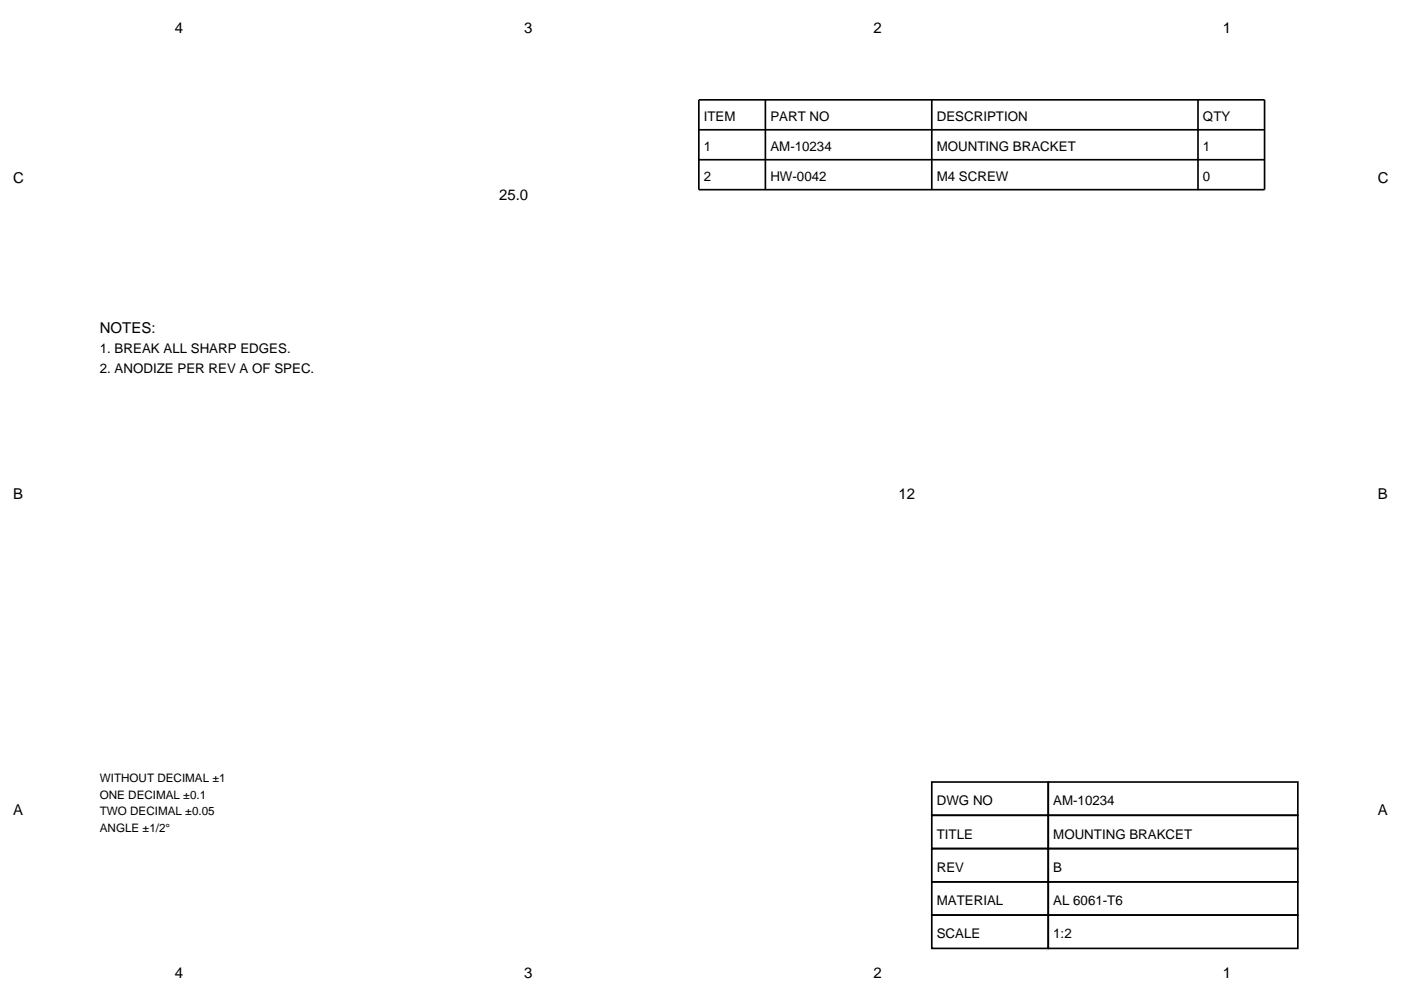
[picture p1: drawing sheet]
<svg xmlns="http://www.w3.org/2000/svg" width="297mm" height="210mm" viewBox="0 0 297 210" stroke-linecap="round" stroke-linejoin="round" font-family="sans-serif">
<defs><g id="words">
<g font-size="3.2">
<text x="37" y="7.1">4</text>
<text x="111.1" y="7.1">3</text>
<text x="185.2" y="7.1">2</text>
<text x="259.3" y="7.1">1</text>
<text x="2.8" y="38.8">C</text>
<text x="292.1" y="38.8">C</text>
<text x="105.8" y="42.3">25.0</text>
<text x="21.2" y="70.6">NOTES:</text>
<text x="2.8" y="105.8">B</text>
<text x="190.5" y="105.8">12</text>
<text x="292.1" y="105.8">B</text>
<text x="2.8" y="172.9">A</text>
<text x="292.1" y="172.9">A</text>
<text x="37" y="207.4">4</text>
<text x="111.1" y="207.4">3</text>
<text x="185.2" y="207.4">2</text>
<text x="259.3" y="207.4">1</text>
</g>
<g font-size="2.8">
<text x="149.2" y="25.8">ITEM</text>
<text x="163.3" y="25.8">PART NO</text>
<text x="198.6" y="25.8">DESCRIPTION</text>
<text x="255.1" y="25.8">QTY</text>
<text x="149.2" y="32.1">1</text>
<text x="163.3" y="32.1">AM-10234</text>
<text x="198.6" y="32.1">MOUNTING BRACKET</text>
<text x="255.1" y="32.1">1</text>
<text x="149.2" y="38.5">2</text>
<text x="163.3" y="38.5">HW-0042</text>
<text x="198.6" y="38.5">M4 SCREW</text>
<text x="255.1" y="38.5">0</text>
<text x="21.2" y="74.8">1. BREAK ALL SHARP EDGES.</text>
<text x="21.2" y="79">2. ANODIZE PER REV A OF SPEC.</text>
<text x="198.6" y="170.7">DWG NO</text>
<text x="223.3" y="170.7">AM-10234</text>
<text x="198.6" y="177.8">TITLE</text>
<text x="223.3" y="177.8">MOUNTING BRAKCET</text>
<text x="198.6" y="184.9">REV</text>
<text x="223.3" y="184.9">B</text>
<text x="198.6" y="191.9">MATERIAL</text>
<text x="223.3" y="191.9">AL 6061-T6</text>
<text x="198.6" y="199">SCALE</text>
<text x="223.3" y="199">1:2</text>
</g>
<g font-size="2.5">
<text x="21.2" y="165.8">WITHOUT DECIMAL ±1</text>
<text x="21.2" y="169.3">ONE DECIMAL ±0.1</text>
<text x="21.2" y="172.9">TWO DECIMAL ±0.05</text>
<text x="21.2" y="176.4">ANGLE ±1/2°</text>
</g>
</g></defs>
<g fill="none" stroke="#000" stroke-width=".35">
<path d="M148.2 21.2h119.9v19h-119.9zM148.2 27.5h119.9M148.2 33.9h119.9M162.3 21.2v19M197.6 21.2v19M254 21.2v19M197.6 165.8h24.6v7.1h-24.6zM197.6 172.9h24.6v7h-24.6zM197.6 179.9h24.6v7.1h-24.6zM222.2 165.8h53v7.1h-53zM222.2 172.9h53v7h-53zM222.2 179.9h53v7.1h-53z"/>
<path d="M197.6 187h24.6v7h-24.6zM197.6 194h24.6v7.1h-24.6zM222.2 187h53v7h-53zM222.2 194h53v7.1h-53z"/>
</g>
<use href="#words"/>
</svg>
